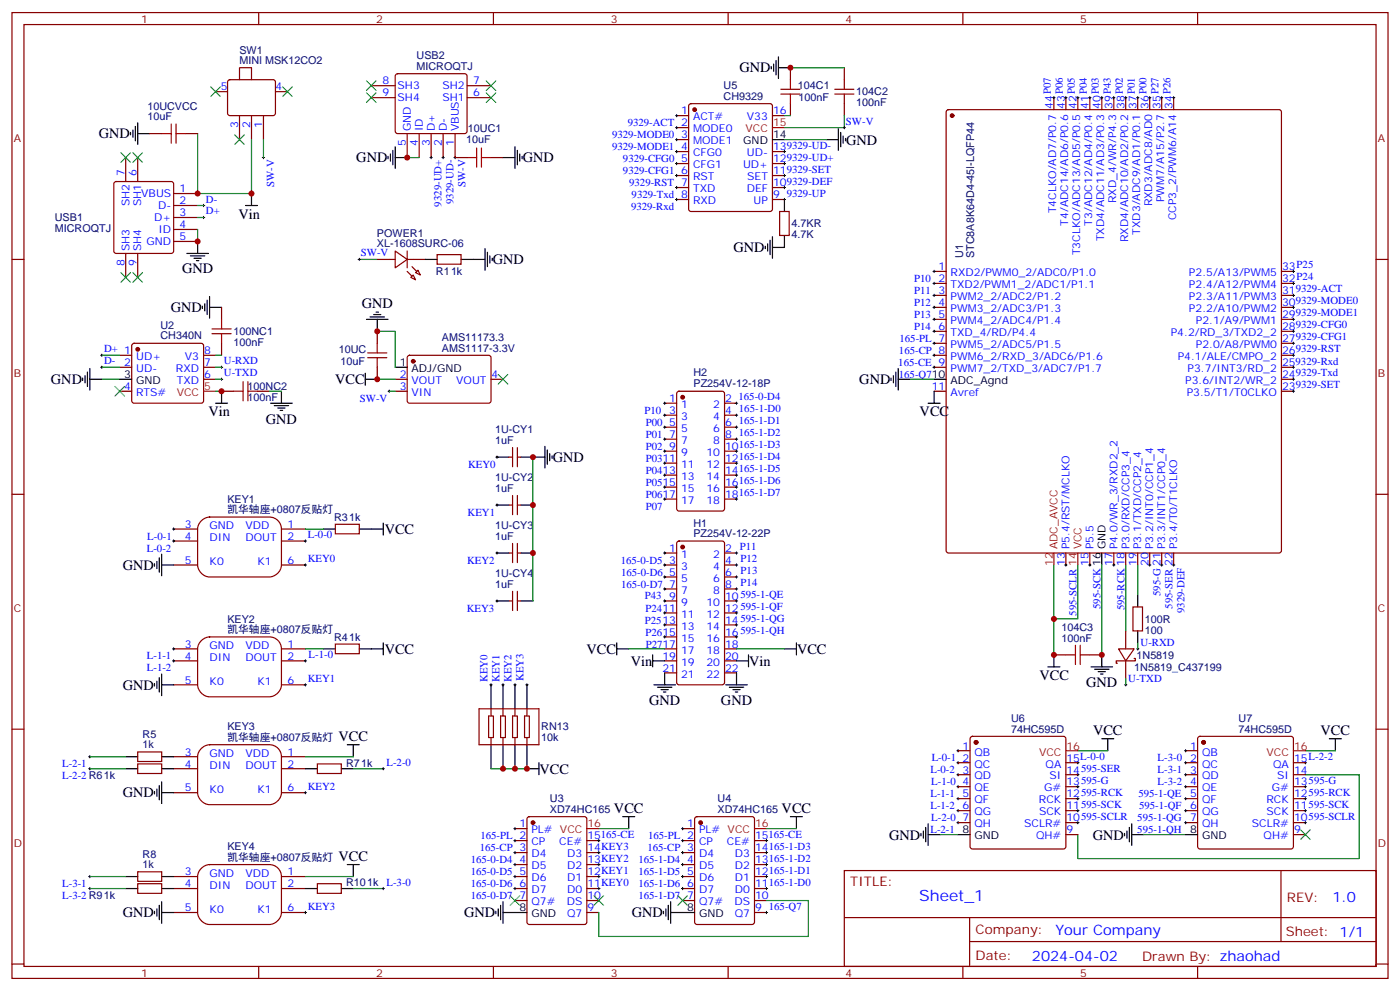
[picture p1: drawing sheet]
<svg xmlns="http://www.w3.org/2000/svg" width="412mm" height="292mm" viewBox="0 0 412 292" stroke-linecap="round" stroke-linejoin="round" font-family="sans-serif">
<defs><g id="words">
<text font-size="4.6" fill="#00f" x="270.8" y="265.3">Sheet_1</text>
<g font-size="4.2">
<text x="217.8" y="21.3">GND</text>
<text x="29.1" y="40.8">GND</text>
<text x="105" y="47.8">GND</text>
<text x="154" y="47.8">GND</text>
<text x="249.2" y="42.5">GND</text>
<text x="70.2" y="64.4">Vin</text>
<text x="145.2" y="77.8">GND</text>
<text x="216.1" y="74.3">GND</text>
<text x="53.6" y="80.3">GND</text>
<text x="50.3" y="91.9">GND</text>
<text x="106.5" y="90.8">GND</text>
<text x="15" y="113.1">GND</text>
<text x="98.7" y="113.1">VCC</text>
<text x="253.1" y="113.1">GND</text>
<text x="61.4" y="122.6">Vin</text>
<text x="78.3" y="124.7">GND</text>
<text x="270.9" y="122.6">VCC</text>
<text x="162.8" y="136">GND</text>
<text x="113.3" y="157.1">VCC</text>
<text x="36.2" y="167.7">GND</text>
<text x="113.3" y="192.4">VCC</text>
<text x="172.8" y="192.4">VCC</text>
<text x="185.8" y="196">Vin</text>
<text x="220.7" y="196">Vin</text>
<text x="234.8" y="192.5">VCC</text>
<text x="36.2" y="203">GND</text>
<text x="306.2" y="200.2">VCC</text>
<text x="320" y="202.3">GND</text>
<text x="191.2" y="207.7">GND</text>
<text x="212.4" y="207.7">GND</text>
<text x="99.7" y="218.1">VCC</text>
<text x="322" y="216.4">VCC</text>
<text x="389" y="216.4">VCC</text>
<text x="158.9" y="227.7">VCC</text>
<text x="36.2" y="234.8">GND</text>
<text x="180.9" y="239.3">VCC</text>
<text x="230.2" y="239.3">VCC</text>
<text x="261.9" y="247.2">GND</text>
<text x="321.9" y="247.2">GND</text>
<text x="99.7" y="253.4">VCC</text>
<text x="36.2" y="270">GND</text>
<text x="136.7" y="270.1">GND</text>
<text x="186.1" y="270.1">GND</text>
</g>
<g font-size="4.2" fill="#00f">
<text x="392.5" y="265.6">1.0</text>
<text x="310.9" y="275.1">Your Company</text>
<text x="304" y="282.9">2024-04-02</text>
</g>
<g font-size="3.9" fill="#800">
<text x="250.5" y="260.9">TITLE:</text>
<text x="379.1" y="265.6">REV:</text>
<text x="287.4" y="275.1">Company:</text>
<text x="378.7" y="275.7">Sheet: 1/1</text>
<text x="287.4" y="282.8">Date:</text>
<text x="336.4" y="282.8">Drawn By: zhaohad</text>
</g>
<g font-size="3.2" fill="#800">
<text x="41.6" y="6.7">1</text>
<text x="110.8" y="6.7">2</text>
<text x="179.9" y="6.7">3</text>
<text x="249.1" y="6.7">4</text>
<text x="318.2" y="6.7">5</text>
<text x="4.1" y="41.8">A</text>
<text x="405.9" y="41.8">A</text>
<text x="4.1" y="110.9">B</text>
<text x="405.9" y="110.9">B</text>
<text x="4.1" y="180.1">C</text>
<text x="405.9" y="180.1">C</text>
<text x="4.1" y="249.2">D</text>
<text x="405.9" y="249.2">D</text>
<text x="41.6" y="287.5">1</text>
<text x="110.8" y="287.5">2</text>
<text x="179.9" y="287.5">3</text>
<text x="249.1" y="287.5">4</text>
<text x="318.2" y="287.5">5</text>
</g>
<g font-size="3.2" fill="#000080">
<text x="70.5" y="15.8">SW1</text>
<text x="122.7" y="17.4">USB2</text>
<text x="70.5" y="18.9">MINI MSK12CO2</text>
<text x="122.7" y="20.6">MICROQTJ</text>
<text x="213.2" y="29.5">CH9329</text>
<text x="213.2" y="26.3">U5</text>
<text x="235" y="26.3">104C1</text>
<text x="235.2" y="29.9">100nF</text>
<text x="252.2" y="28.1">104C2</text>
<text x="43.4" y="35.5">10uF</text>
<text x="43.4" y="32.3">10UCVCC</text>
<text x="252.2" y="31.3">100nF</text>
<text x="137.8" y="38.7">10UC1</text>
<text x="137.4" y="42.2">10uF</text>
<text x="16.2" y="65.2">USB1</text>
<text x="16.2" y="68.4">MICROQTJ</text>
<text x="111.1" y="69.7">POWER1</text>
<text x="233.2" y="70.1">4.7K</text>
<text x="233.2" y="66.9">4.7KR</text>
<text x="111" y="72.8">XL-1608SURC-06</text>
<text x="283.8" y="76" transform="rotate(-90 283.8 76)">U1</text>
<text x="286.9" y="76" transform="rotate(-90 286.9 76)">STC8A8K64D4-45I-LQFP44</text>
<text x="128.4" y="81.1">R11k</text>
<text x="47.3" y="99.9">CH340N</text>
<text x="47.3" y="96.8">U2</text>
<text x="68.8" y="101.9">100nF</text>
<text x="68.8" y="98.7">100NC1</text>
<text x="130.2" y="100.4">AMS11173.3</text>
<text x="99.8" y="104">10UC</text>
<text x="100.3" y="107.5">10uF</text>
<text x="130.2" y="103.5">AMS1117-3.3V</text>
<text x="204.3" y="113.9">PZ254V-12-18P</text>
<text x="204.3" y="110.8">H2</text>
<text x="72.9" y="118.1">100nF</text>
<text x="72.9" y="114.8">100NC2</text>
<text x="145.8" y="130.7">1uF</text>
<text x="145.8" y="127.5">1U-CY1</text>
<text x="145.8" y="141.6">1U-CY2</text>
<text x="67" y="148">KEY1</text>
<text x="145.8" y="144.8">1uF</text>
<text x="67" y="151.2">凯华轴座+0807反贴灯</text>
<text x="98.4" y="153.4">R31k</text>
<text x="145.8" y="155.8">1U-CY3</text>
<text x="204.3" y="155">H1</text>
<text x="145.8" y="158.9">1uF</text>
<text x="204.3" y="158.2">PZ254V-12-22P</text>
<text x="145.8" y="173">1uF</text>
<text x="145.8" y="169.9">1U-CY4</text>
<text x="67" y="183.3">KEY2</text>
<text x="312.7" y="185.7">104C3</text>
<text x="337.3" y="183.3">100R</text>
<text x="67" y="186.4">凯华轴座+0807反贴灯</text>
<text x="98.4" y="188.7">R41k</text>
<text x="312.7" y="188.9">100nF</text>
<text x="337.3" y="186.5">100</text>
<text x="334.1" y="197.5">1N5819_C437199</text>
<text x="334.8" y="193.9">1N5819</text>
<text x="67" y="215">KEY3</text>
<text x="159.5" y="215">RN13</text>
<text x="297.8" y="215.7">74HC595D</text>
<text x="297.8" y="212.5">U6</text>
<text x="364.8" y="215.7">74HC595D</text>
<text x="364.8" y="212.5">U7</text>
<text x="42" y="220.3">1k</text>
<text x="42" y="217.2">R5</text>
<text x="67" y="218.2">凯华轴座+0807反贴灯</text>
<text x="159.5" y="218.2">10k</text>
<text x="102" y="225.7">R71k</text>
<text x="162" y="239.3">XD74HC165</text>
<text x="162" y="236">U3</text>
<text x="211.4" y="239.3">XD74HC165</text>
<text x="211.4" y="236">U4</text>
<text x="67" y="250.3">KEY4</text>
<text x="42" y="255.6">1k</text>
<text x="42" y="252.5">R8</text>
<text x="67" y="253.5">凯华轴座+0807反贴灯</text>
<text x="102" y="261">R101k</text>
</g>
<g font-size="3.2" fill="#00f">
<text x="65" y="26.6">5</text>
<text x="81.1" y="26.6">4</text>
<text x="112.6" y="24.9">8</text>
<text x="112.6" y="28.4">9</text>
<text x="117.1" y="26.3">SH3</text>
<text x="117.1" y="29.8">SH4</text>
<text x="130.3" y="29.8">SH1</text>
<text x="130.3" y="26.3">SH2</text>
<text x="139.3" y="28.4">6</text>
<text x="139.3" y="24.9">7</text>
<text x="200.7" y="33.7">1</text>
<text x="204.2" y="35.5">ACT#</text>
<text x="220" y="35.5">V33</text>
<text x="227.7" y="33.7">16</text>
<text x="310.1" y="32.1" transform="rotate(-90 310.1 32.1)">44P07</text>
<text x="313.6" y="32.1" transform="rotate(-90 313.6 32.1)">43P06</text>
<text x="317.1" y="32.1" transform="rotate(-90 317.1 32.1)">42P05</text>
<text x="320.7" y="32.1" transform="rotate(-90 320.7 32.1)">41P04</text>
<text x="324.2" y="32.1" transform="rotate(-90 324.2 32.1)">40P03</text>
<text x="327.7" y="32.1" transform="rotate(-90 327.7 32.1)">39P43</text>
<text x="331.3" y="32.1" transform="rotate(-90 331.3 32.1)">38P02</text>
<text x="334.8" y="32.1" transform="rotate(-90 334.8 32.1)">37P01</text>
<text x="338.3" y="32.1" transform="rotate(-90 338.3 32.1)">36P00</text>
<text x="341.8" y="32.1" transform="rotate(-90 341.8 32.1)">35P27</text>
<text x="345.4" y="32.1" transform="rotate(-90 345.4 32.1)">34P26</text>
<text x="70.2" y="37.8" transform="rotate(-90 70.2 37.8)">3</text>
<text x="73.7" y="37.8" transform="rotate(-90 73.7 37.8)">2</text>
<text x="77.3" y="37.8" transform="rotate(-90 77.3 37.8)">1</text>
<text x="121" y="38.6" transform="rotate(-90 121 38.6)">GND</text>
<text x="124.5" y="38.6" transform="rotate(-90 124.5 38.6)">ID</text>
<text x="128.1" y="38.6" transform="rotate(-90 128.1 38.6)">D+</text>
<text x="131.6" y="38.6" transform="rotate(-90 131.6 38.6)">D-</text>
<text x="135.1" y="38.6" transform="rotate(-90 135.1 38.6)">VBUS</text>
<text x="180.3" y="40.7">9329-MODE0</text>
<text x="184.9" y="37.1">9329-ACT 2</text>
<text x="200.7" y="40.7">3</text>
<text x="204.2" y="39">MODE0</text>
<text x="249.2" y="36.8">SW-V</text>
<text x="119.6" y="43.1" transform="rotate(-90 119.6 43.1)">5</text>
<text x="123.1" y="43.1" transform="rotate(-90 123.1 43.1)">4</text>
<text x="126.6" y="43.1" transform="rotate(-90 126.6 43.1)">3</text>
<text x="130.2" y="43.1" transform="rotate(-90 130.2 43.1)">2</text>
<text x="133.7" y="43.1" transform="rotate(-90 133.7 43.1)">1</text>
<text x="180.3" y="44.2">9329-MODE1</text>
<text x="183.5" y="47.7">9329-CFG0</text>
<text x="200.7" y="44.3">4</text>
<text x="200.7" y="47.8">5</text>
<text x="204.2" y="42.5">MODE1</text>
<text x="204.2" y="46">CFG0</text>
<text x="220" y="46">UD-</text>
<text x="227.7" y="47.8">129329-UD+</text>
<text x="227.7" y="44.3">139329-UD-</text>
<text x="36.7" y="51.7" transform="rotate(-90 36.7 51.7)">7</text>
<text x="40.2" y="51.7" transform="rotate(-90 40.2 51.7)">6</text>
<text x="183.5" y="51.3">9329-CFG1</text>
<text x="200.7" y="51.3">6</text>
<text x="204.2" y="49.6">CFG1</text>
<text x="204.2" y="53.1">RST</text>
<text x="218.9" y="49.6">UD+</text>
<text x="220.1" y="53.1">SET</text>
<text x="227.7" y="51.3">119329-SET</text>
<text x="41.6" y="58">VBUS</text>
<text x="52.9" y="56.6">1</text>
<text x="60.7" y="59.6">D-</text>
<text x="80.7" y="55" transform="rotate(-90 80.7 55)">SW-V</text>
<text x="137.2" y="55" transform="rotate(-90 137.2 55)">SW-V</text>
<text x="185.3" y="54.9">9329-RST 7</text>
<text x="186.1" y="58.3">9329-Txd 8</text>
<text x="204.2" y="56.6">TXD</text>
<text x="220" y="56.6">DEF</text>
<text x="227.7" y="58.4">9</text>
<text x="227.7" y="54.9">109329-DEF</text>
<text x="231.8" y="57.9">9329-UP</text>
<text x="328.8" y="59.8" transform="rotate(-90 328.8 59.8)">RXD_4/WR/P4.3</text>
<text x="342.9" y="59.5" transform="rotate(-90 342.9 59.5)">PWM7/A15/P2.7</text>
<text x="38.1" y="60.7" transform="rotate(-90 38.1 60.7)">SH2</text>
<text x="41.6" y="60.7" transform="rotate(-90 41.6 60.7)">SH1</text>
<text x="45.4" y="65.1">D+</text>
<text x="46.6" y="61.6">D-</text>
<text x="52.9" y="60.1">2</text>
<text x="52.9" y="63.7">3</text>
<text x="60.7" y="63.1">D+</text>
<text x="130.1" y="60.8" transform="rotate(-90 130.1 60.8)">9329-UD+</text>
<text x="133.6" y="60.1" transform="rotate(-90 133.6 60.1)">9329-UD-</text>
<text x="185.9" y="61.8">9329-Rxd</text>
<text x="204.2" y="60.1">RXD</text>
<text x="222" y="60.1">UP</text>
<text x="311.1" y="62.8" transform="rotate(-90 311.1 62.8)">T4CLKO/AD7/P0.7</text>
<text x="339.4" y="60.8" transform="rotate(-90 339.4 60.8)">RXD3/ADC8/AD0</text>
<text x="346.4" y="64.8" transform="rotate(-90 346.4 64.8)">CCP3_2/PWM6/A14</text>
<text x="46.7" y="68.6">ID</text>
<text x="52.9" y="67.2">4</text>
<text x="52.9" y="70.7">5</text>
<text x="314.7" y="66.5" transform="rotate(-90 314.7 66.5)">T4/ADC14/AD6/P0.6</text>
<text x="321.7" y="66.5" transform="rotate(-90 321.7 66.5)">T3/ADC12/AD4/P0.4</text>
<text x="325.3" y="71.1" transform="rotate(-90 325.3 71.1)">TXD4/ADC11/AD3/P0.3</text>
<text x="332.3" y="71.3" transform="rotate(-90 332.3 71.3)">RXD4/ADC10/AD2/P0.2</text>
<text x="335.8" y="69.1" transform="rotate(-90 335.8 69.1)">TXD3/ADC9/AD1/P0.1</text>
<text x="38.1" y="73.9" transform="rotate(-90 38.1 73.9)">SH3</text>
<text x="41.6" y="73.9" transform="rotate(-90 41.6 73.9)">SH4</text>
<text x="43.2" y="72.1">GND</text>
<text x="106.3" y="75.5">SW-V</text>
<text x="318.2" y="75.1" transform="rotate(-90 318.2 75.1)">T3CLKO/ADC13/AD5/P0.5</text>
<text x="36.7" y="78.4" transform="rotate(-90 36.7 78.4)">8</text>
<text x="40.2" y="78.4" transform="rotate(-90 40.2 78.4)">9</text>
<text x="269.3" y="83">P10</text>
<text x="276.5" y="79.6">1</text>
<text x="276.5" y="83.1">2</text>
<text x="280" y="81.3">RXD2/PWM0_2/ADC0/P1.0</text>
<text x="350.2" y="81.3">P2.5/A13/PWM5</text>
<text x="377.6" y="83.1">32P24</text>
<text x="377.6" y="79.6">33P25</text>
<text x="269.3" y="86.6">P11</text>
<text x="276.5" y="86.6">3</text>
<text x="280" y="84.8">TXD2/PWM1_2/ADC1/P1.1</text>
<text x="280" y="88.4">PWM2_2/ADC2/P1.2</text>
<text x="350.2" y="88.4">P2.3/A11/PWM3</text>
<text x="350.2" y="84.8">P2.4/A12/PWM4</text>
<text x="377.6" y="86.6">319329-ACT</text>
<text x="269.3" y="93.7">P13</text>
<text x="269.3" y="90.1">P12</text>
<text x="276.5" y="90.1">4</text>
<text x="276.5" y="93.7">5</text>
<text x="280" y="91.9">PWM3_2/ADC3/P1.3</text>
<text x="280" y="95.4">PWM4_2/ADC4/P1.4</text>
<text x="350.2" y="91.9">P2.2/A10/PWM2</text>
<text x="352.3" y="95.4">P2.1/A9/PWM1</text>
<text x="377.6" y="93.7">299329-MODE1</text>
<text x="377.6" y="90.1">309329-MODE0</text>
<text x="265" y="100.6">165-PL 7</text>
<text x="269.3" y="97.1">P14</text>
<text x="276.5" y="97.2">6</text>
<text x="280" y="99">TXD_4/RD/P4.4</text>
<text x="344.9" y="99">P4.2/RD_3/TXD2_2</text>
<text x="377.6" y="100.7">279329-CFG1</text>
<text x="377.6" y="97.2">289329-CFG0</text>
<text x="30.7" y="103.7">D+ 1</text>
<text x="30.7" y="107.2">D-</text>
<text x="36.6" y="107.8">2</text>
<text x="40.1" y="106">UD+</text>
<text x="54.5" y="106">V3</text>
<text x="60.1" y="107.8">7</text>
<text x="60.1" y="104.2">8</text>
<text x="66" y="107.2">U-RXD</text>
<text x="264.6" y="107.7">165-CE 9</text>
<text x="264.8" y="104.2">165-CP 8</text>
<text x="280" y="102.5">PWM5_2/ADC5/P1.5</text>
<text x="280" y="106">PWM6_2/RXD_3/ADC6/P1.6</text>
<text x="346.9" y="106">P4.1/ALE/CMPO_2</text>
<text x="352.3" y="102.5">P2.0/A8/PWM0</text>
<text x="377.6" y="107.8">259329-Rxd</text>
<text x="377.6" y="104.2">269329-RST</text>
<text x="40.1" y="109.5">UD-</text>
<text x="51.8" y="109.5">RXD</text>
<text x="52.1" y="113.1">TXD</text>
<text x="60.1" y="111.3">6</text>
<text x="66" y="110.8">U-TXD</text>
<text x="117.8" y="111.3">2</text>
<text x="121.2" y="113.1">VOUT</text>
<text x="134.4" y="113.1">VOUT</text>
<text x="144.8" y="111.3">4</text>
<text x="264.8" y="111.2">165-Q710</text>
<text x="280" y="109.5">PWM7_2/TXD_3/ADC7/P1.7</text>
<text x="349.1" y="113.1">P3.6/INT2/WR_2</text>
<text x="349.8" y="109.5">P3.7/INT3/RD_2</text>
<text x="377.6" y="111.3">249329-Txd</text>
<text x="36.6" y="114.8">4</text>
<text x="40.1" y="116.6">RTS#</text>
<text x="106" y="118.3">SW-V</text>
<text x="117.8" y="114.8">3</text>
<text x="121.2" y="116.6">VIN</text>
<text x="197.1" y="118.4">1</text>
<text x="213.6" y="118.4">2</text>
<text x="217.6" y="117.9">165-0-D4</text>
<text x="274.5" y="114.8">11</text>
<text x="280" y="116.6">Avref</text>
<text x="349.6" y="116.6">P3.5/T1/T0CLKO</text>
<text x="377.6" y="114.8">239329-SET</text>
<text x="189.8" y="121.8">P10</text>
<text x="190.2" y="125.4">P00</text>
<text x="197.1" y="121.9">3</text>
<text x="197.1" y="125.4">5</text>
<text x="200.6" y="120.1">1</text>
<text x="200.6" y="123.6">3</text>
<text x="210.1" y="123.6">4</text>
<text x="210.1" y="120.1">2</text>
<text x="213.6" y="125.4">6</text>
<text x="213.6" y="121.9">4</text>
<text x="217.6" y="124.8">165-1-D1</text>
<text x="217.7" y="121.3">165-1-D0</text>
<text x="190.2" y="128.9">P01</text>
<text x="197.1" y="128.9">7</text>
<text x="200.6" y="127.2">5</text>
<text x="200.6" y="130.7">7</text>
<text x="210.1" y="130.7">8</text>
<text x="210.1" y="127.2">6</text>
<text x="213.6" y="128.9">8</text>
<text x="217.6" y="128.3">165-1-D2</text>
<text x="137.9" y="137.7">KEY0</text>
<text x="190.2" y="132.5">P02</text>
<text x="190.2" y="136">P0311</text>
<text x="197.1" y="132.5">9</text>
<text x="200.6" y="134.2">9</text>
<text x="200.6" y="137.8">11</text>
<text x="208.1" y="137.8">12</text>
<text x="208.1" y="134.2">10</text>
<text x="213.6" y="136">12165-1-D4</text>
<text x="213.6" y="132.5">10165-1-D3</text>
<text x="190.2" y="139.5">P0413</text>
<text x="190.2" y="143">P0515</text>
<text x="200.6" y="141.3">13</text>
<text x="208.1" y="141.3">14</text>
<text x="213.6" y="143.1">16165-1-D6</text>
<text x="213.6" y="139.5">14165-1-D5</text>
<text x="190.2" y="146.6">P0617</text>
<text x="200.6" y="144.8">15</text>
<text x="200.6" y="148.3">17</text>
<text x="208.1" y="148.3">18</text>
<text x="208.1" y="144.8">16</text>
<text x="213.6" y="146.6">18165-1-D7</text>
<text x="54.4" y="155.4">3</text>
<text x="61.7" y="155.8">GND</text>
<text x="72.3" y="155.8">VDD</text>
<text x="84.7" y="155.4">1</text>
<text x="137.7" y="151.8">KEY1</text>
<text x="190.2" y="150.1">P07</text>
<text x="43.4" y="158.9">L-0-1</text>
<text x="54.4" y="158.9">4</text>
<text x="61.7" y="159.3">DIN</text>
<text x="72.3" y="159.3">DOUT</text>
<text x="84.7" y="158.9">2</text>
<text x="90.7" y="158.4">L-0-0</text>
<text x="217.9" y="161.8">P11</text>
<text x="315" y="161.7" transform="rotate(-90 315 161.7)">P5.4/RST/MCLKO</text>
<text x="322.1" y="161.7" transform="rotate(-90 322.1 161.7)">P5.5</text>
<text x="329.1" y="161.7" transform="rotate(-90 329.1 161.7)">P4.0/WR_3/RXD2_2</text>
<text x="332.7" y="161.7" transform="rotate(-90 332.7 161.7)">P3.0/RXD/CCP3_4</text>
<text x="336.2" y="161.7" transform="rotate(-90 336.2 161.7)">P3.1/TXD/CCP2_4</text>
<text x="339.7" y="161.7" transform="rotate(-90 339.7 161.7)">P3.2/INT0/CCP1_4</text>
<text x="343.3" y="161.7" transform="rotate(-90 343.3 161.7)">P3.3/INT1/CCP0_4</text>
<text x="346.8" y="161.7" transform="rotate(-90 346.8 161.7)">P3.4/T0/T1CLKO</text>
<text x="43.2" y="162.5">L-0-2</text>
<text x="54.4" y="166">5</text>
<text x="61.7" y="166.3">K0</text>
<text x="75.8" y="166.3">K1</text>
<text x="84.7" y="166">6</text>
<text x="90.7" y="165.5">KEY0</text>
<text x="137.6" y="165.9">KEY2</text>
<text x="182.8" y="166">165-0-D5</text>
<text x="197.1" y="162.5">1</text>
<text x="197.1" y="166">3</text>
<text x="200.6" y="164.2">1</text>
<text x="200.6" y="167.7">3</text>
<text x="210.1" y="167.7">4</text>
<text x="210.1" y="164.2">2</text>
<text x="213.6" y="166">4</text>
<text x="213.6" y="162.5">2</text>
<text x="218.2" y="165.4">P12</text>
<text x="313.6" y="166.7" transform="rotate(-90 313.6 166.7)">13</text>
<text x="320.7" y="166.7" transform="rotate(-90 320.7 166.7)">15</text>
<text x="327.7" y="166.7" transform="rotate(-90 327.7 166.7)">17</text>
<text x="334.8" y="166.7" transform="rotate(-90 334.8 166.7)">19</text>
<text x="338.3" y="166.7" transform="rotate(-90 338.3 166.7)">20</text>
<text x="183" y="169.5">165-0-D6</text>
<text x="183" y="173">165-0-D7</text>
<text x="197.1" y="169.5">5</text>
<text x="197.1" y="173">7</text>
<text x="200.6" y="171.3">5</text>
<text x="210.1" y="171.3">6</text>
<text x="213.6" y="173">8</text>
<text x="213.6" y="169.5">6</text>
<text x="218.2" y="168.9">P13</text>
<text x="218.2" y="172.5">P14</text>
<text x="189.9" y="176.5">P43</text>
<text x="197.1" y="176.6">9</text>
<text x="200.6" y="174.8">7</text>
<text x="200.6" y="178.3">9</text>
<text x="208.1" y="178.3">10</text>
<text x="210.1" y="174.8">8</text>
<text x="213.6" y="176.6">10595-1-QE</text>
<text x="324.2" y="179.4" transform="rotate(-90 324.2 179.4)">595-SCK 16</text>
<text x="331.2" y="179.7" transform="rotate(-90 331.2 179.7)">595-RCK 18</text>
<text x="341.8" y="175.5" transform="rotate(-90 341.8 175.5)">595-G 21</text>
<text x="345.3" y="179.2" transform="rotate(-90 345.3 179.2)">595-SER 22</text>
<text x="137.5" y="180.1">KEY3</text>
<text x="189.9" y="183.6">P2513</text>
<text x="190.1" y="180.2">P2411</text>
<text x="200.6" y="181.9">11</text>
<text x="200.6" y="185.4">13</text>
<text x="208.1" y="185.4">14</text>
<text x="208.1" y="181.9">12</text>
<text x="213.6" y="183.6">14595-1-QG</text>
<text x="213.6" y="180.1">12595-1-QF</text>
<text x="317.1" y="181.3" transform="rotate(-90 317.1 181.3)">595-SCLR 14</text>
<text x="348.9" y="180.5" transform="rotate(-90 348.9 180.5)">9329-DEF</text>
<text x="54.4" y="190.7">3</text>
<text x="61.7" y="191">GND</text>
<text x="72.3" y="191">VDD</text>
<text x="84.7" y="190.7">1</text>
<text x="190.1" y="187.2">P2615</text>
<text x="190.2" y="190.7">P2717</text>
<text x="200.6" y="188.9">15</text>
<text x="208.1" y="188.9">16</text>
<text x="213.6" y="190.7">18</text>
<text x="213.6" y="187.1">16595-1-QH</text>
<text x="336" y="190.2">U-RXD</text>
<text x="43.3" y="194.1">L-1-1</text>
<text x="43.3" y="197.7">L-1-2</text>
<text x="54.4" y="194.2">4</text>
<text x="61.7" y="194.6">DIN</text>
<text x="72.3" y="194.6">DOUT</text>
<text x="84.7" y="194.2">2</text>
<text x="90.9" y="193.7">L-1-0</text>
<text x="195.1" y="194.2">19</text>
<text x="195.1" y="197.7">21</text>
<text x="200.6" y="192.4">17</text>
<text x="200.6" y="196">19</text>
<text x="208.1" y="196">20</text>
<text x="208.1" y="192.4">18</text>
<text x="213.6" y="197.7">22</text>
<text x="213.6" y="194.2">20</text>
<text x="54.4" y="201.3">5</text>
<text x="61.7" y="201.6">K0</text>
<text x="75.8" y="201.6">K1</text>
<text x="84.7" y="201.3">6</text>
<text x="90.7" y="200.7">KEY1</text>
<text x="143.6" y="200.8" transform="rotate(-90 143.6 200.8)">KEY0</text>
<text x="147.1" y="200.8" transform="rotate(-90 147.1 200.8)">KEY1</text>
<text x="150.6" y="200.8" transform="rotate(-90 150.6 200.8)">KEY2</text>
<text x="154.2" y="200.6" transform="rotate(-90 154.2 200.6)">KEY3</text>
<text x="200.6" y="199.5">21</text>
<text x="208.1" y="199.5">22</text>
<text x="332.4" y="200.8">U-TXD</text>
<text x="283.6" y="220.7">1</text>
<text x="350.6" y="220.7">1</text>
<text x="18.3" y="225.9">L-2-1</text>
<text x="54.4" y="222.4">3</text>
<text x="54.4" y="226">4</text>
<text x="61.7" y="226.3">DIN</text>
<text x="61.7" y="222.8">GND</text>
<text x="72.3" y="222.8">VDD</text>
<text x="72.3" y="226.3">DOUT</text>
<text x="84.7" y="222.4">1</text>
<text x="84.7" y="226">2</text>
<text x="113.8" y="225.5">L-2-0</text>
<text x="274.1" y="227.7">L-0-2</text>
<text x="274.4" y="224.2">L-0-1</text>
<text x="283.6" y="224.2">2</text>
<text x="283.6" y="227.7">3</text>
<text x="287.1" y="222.4">QB</text>
<text x="287.1" y="226">QC</text>
<text x="308" y="226">QA</text>
<text x="314.1" y="227.7">14595-SER</text>
<text x="314.1" y="224.2">15L-0-0</text>
<text x="341" y="224.1">L-3-0</text>
<text x="341" y="227.7">L-3-1</text>
<text x="350.6" y="224.2">2</text>
<text x="350.6" y="227.7">3</text>
<text x="354.1" y="222.4">QB</text>
<text x="354.1" y="226">QC</text>
<text x="375" y="226">QA</text>
<text x="381.2" y="227.7">14</text>
<text x="381.2" y="224.2">15L-2-2</text>
<text x="18.3" y="229.4">L-2-2 R61k</text>
<text x="54.4" y="233">5</text>
<text x="61.7" y="233.4">K0</text>
<text x="75.8" y="233.4">K1</text>
<text x="84.7" y="233">6</text>
<text x="90.7" y="232.5">KEY2</text>
<text x="274.3" y="231.2">L-1-0</text>
<text x="283.6" y="231.2">4</text>
<text x="287.1" y="229.5">QD</text>
<text x="287.1" y="233">QE</text>
<text x="307.6" y="233">G#</text>
<text x="309.2" y="229.5">SI</text>
<text x="314.1" y="231.2">13595-G</text>
<text x="341" y="231.2">L-3-2</text>
<text x="350.6" y="231.2">4</text>
<text x="354.1" y="229.5">QD</text>
<text x="354.1" y="233">QE</text>
<text x="374.6" y="233">G#</text>
<text x="376.2" y="229.5">SI</text>
<text x="381.2" y="231.2">13595-G</text>
<text x="274.1" y="234.7">L-1-1</text>
<text x="274.1" y="238.2">L-1-2</text>
<text x="283.6" y="234.8">5</text>
<text x="283.6" y="238.3">6</text>
<text x="287.1" y="236.5">QF</text>
<text x="306" y="236.5">RCK</text>
<text x="314.1" y="238.3">11595-SCK</text>
<text x="314.1" y="234.8">12595-RCK</text>
<text x="335.4" y="234.8">595-1-QE</text>
<text x="335.5" y="238.3">595-1-QF</text>
<text x="350.6" y="234.8">5</text>
<text x="350.6" y="238.3">6</text>
<text x="354.1" y="236.5">QF</text>
<text x="373.1" y="236.5">RCK</text>
<text x="381.2" y="238.3">11595-SCK</text>
<text x="381.2" y="234.8">12595-RCK</text>
<text x="153" y="243.6">1</text>
<text x="156.5" y="245.4">PL# VCC</text>
<text x="202.4" y="243.6">1</text>
<text x="205.9" y="245.4">PL# VCC</text>
<text x="274.1" y="245.3">L-2-1</text>
<text x="274.3" y="241.8">L-2-0</text>
<text x="283.6" y="241.8">7</text>
<text x="287.1" y="240.1">QG</text>
<text x="287.1" y="243.6">QH</text>
<text x="301.7" y="243.6">SCLR#</text>
<text x="306.1" y="240.1">SCK</text>
<text x="314.1" y="245.4">9</text>
<text x="314.1" y="241.8">10595-SCLR</text>
<text x="335" y="241.8">595-1-QG</text>
<text x="335" y="245.4">595-1-QH</text>
<text x="350.6" y="241.8">7</text>
<text x="354.1" y="240.1">QG</text>
<text x="354.1" y="243.6">QH</text>
<text x="368.7" y="243.6">SCLR#</text>
<text x="373.1" y="240.1">SCK</text>
<text x="381.2" y="245.4">9</text>
<text x="381.2" y="241.8">10595-SCLR</text>
<text x="141.3" y="250.6">165-CP 3</text>
<text x="141.5" y="247.1">165-PL 2</text>
<text x="156.5" y="248.9">CP</text>
<text x="164.7" y="248.9">CE#</text>
<text x="173" y="250.6">14KEY3</text>
<text x="173" y="247.1">15165-CE</text>
<text x="190.7" y="250.6">165-CP 3</text>
<text x="190.9" y="247.1">165-PL 2</text>
<text x="205.9" y="248.9">CP</text>
<text x="214.1" y="248.9">CE#</text>
<text x="222.4" y="250.6">14165-1-D3</text>
<text x="222.4" y="247.1">15165-CE</text>
<text x="305.2" y="247.1">QH#</text>
<text x="372.2" y="247.1">QH#</text>
<text x="54.4" y="257.7">3</text>
<text x="84.7" y="257.7">1</text>
<text x="138.7" y="254.1">165-0-D4</text>
<text x="138.7" y="257.6">165-0-D5</text>
<text x="153" y="254.2">4</text>
<text x="153" y="257.7">5</text>
<text x="156.5" y="252.4">D4</text>
<text x="156.5" y="255.9">D5</text>
<text x="167.1" y="255.9">D2</text>
<text x="167.1" y="252.4">D3</text>
<text x="173" y="257.7">12KEY1</text>
<text x="173" y="254.2">13KEY2</text>
<text x="188.1" y="254.1">165-1-D4</text>
<text x="188.1" y="257.6">165-1-D5</text>
<text x="202.4" y="254.2">4</text>
<text x="202.4" y="257.7">5</text>
<text x="205.9" y="252.4">D4</text>
<text x="205.9" y="255.9">D5</text>
<text x="216.5" y="255.9">D2</text>
<text x="216.5" y="252.4">D3</text>
<text x="222.4" y="257.7">12165-1-D1</text>
<text x="222.4" y="254.2">13165-1-D2</text>
<text x="18.3" y="261.2">L-3-1</text>
<text x="54.4" y="261.2">4</text>
<text x="61.7" y="261.6">DIN</text>
<text x="61.7" y="258.1">GND</text>
<text x="72.3" y="258.1">VDD</text>
<text x="72.3" y="261.6">DOUT</text>
<text x="84.7" y="261.2">2</text>
<text x="113.8" y="260.7">L-3-0</text>
<text x="138.7" y="261.2">165-0-D6</text>
<text x="153" y="261.2">6</text>
<text x="156.5" y="259.5">D6</text>
<text x="156.5" y="263">D7</text>
<text x="167.1" y="263">D0</text>
<text x="167.1" y="259.5">D1</text>
<text x="173" y="261.2">11KEY0</text>
<text x="188.1" y="261.2">165-1-D6</text>
<text x="202.4" y="261.2">6</text>
<text x="205.9" y="259.5">D6</text>
<text x="205.9" y="263">D7</text>
<text x="216.5" y="263">D0</text>
<text x="216.5" y="259.5">D1</text>
<text x="222.4" y="261.2">11165-1-D0</text>
<text x="18.3" y="264.7">L-3-2 R91k</text>
<text x="54.4" y="268.3">5</text>
<text x="61.7" y="268.6">K0</text>
<text x="75.8" y="268.6">K1</text>
<text x="84.7" y="268.3">6</text>
<text x="90.7" y="267.8">KEY3</text>
<text x="138.7" y="264.7">165-0-D7</text>
<text x="153" y="264.8">7</text>
<text x="156.5" y="266.5">Q7#</text>
<text x="166.9" y="266.5">DS</text>
<text x="173" y="268.3">9</text>
<text x="173" y="264.8">10</text>
<text x="188.1" y="264.7">165-1-D7</text>
<text x="202.4" y="264.8">7</text>
<text x="205.9" y="266.5">Q7#</text>
<text x="216.3" y="266.5">DS</text>
<text x="222.4" y="268.3">9</text>
<text x="222.4" y="264.8">10</text>
<text x="226.5" y="267.8">165-Q7</text>
<text x="167" y="270.1">Q7</text>
<text x="216.4" y="270.1">Q7</text>
</g>
<g font-size="3.2" fill="#f00">
<text x="219.6" y="39">VCC</text>
<text x="227.7" y="37.2">15</text>
<text x="52.1" y="116.6">VCC</text>
<text x="60.1" y="114.8">5</text>
<text x="311.5" y="161.7" transform="rotate(-90 311.5 161.7)">ADC_AVCC</text>
<text x="318.6" y="161.7" transform="rotate(-90 318.6 161.7)">VCC</text>
<text x="310.1" y="166.7" transform="rotate(-90 310.1 166.7)">12</text>
<text x="314.1" y="220.7">16</text>
<text x="381.2" y="220.7">16</text>
<text x="306.1" y="222.4">VCC</text>
<text x="373.1" y="222.4">VCC</text>
<text x="173" y="243.6">16</text>
<text x="222.4" y="243.6">16</text>
</g>
<g font-size="3.2">
<text x="227.7" y="40.7">14</text>
<text x="219" y="42.5">GND</text>
<text x="117.8" y="107.8">1</text>
<text x="36.6" y="111.3">3</text>
<text x="40.1" y="113.1">GND</text>
<text x="121.2" y="109.5">ADJ/GND</text>
<text x="280" y="113.1">ADC_Agnd</text>
<text x="325.6" y="161.7" transform="rotate(-90 325.6 161.7)">GND</text>
<text x="283.6" y="245.4">8</text>
<text x="350.6" y="245.4">8</text>
<text x="287.1" y="247.1">GND</text>
<text x="354.1" y="247.1">GND</text>
<text x="153" y="268.3">8</text>
<text x="202.4" y="268.3">8</text>
<text x="156.5" y="270.1">GND</text>
<text x="205.9" y="270.1">GND</text>
</g>
</g></defs>
<g fill="none" stroke="#870000" stroke-width=".35">
<path d="M3.5 3.7h405.4v284.3h-405.4zM7.1 7.2h398.2v277.3h-398.2zM76.2 3.7v3.5M145.3 3.7v3.5M214.5 3.7v3.5M232.8 19.9v3.6M248.7 19.9v3.6M283.6 3.7v3.5M352.8 3.7v3.5M44.1 39.3h3.5M54.7 39.3h3.5M63.5 27h3.5"/>
<path d="M67.3 23.7l.4-.2h12.7l.5 .2 .2 .5v9.4l-.7 .4h-12.9l-.5-.7v-9.1zM70.6 23.5v-3.6h3.5v3.6M70.6 34v7.1M74.1 34v7.1M77.6 34v7.1M81.1 27h3.6M109.4 28.8h7M109.4 25.2h7M116.7 21.9l.4-.2h19.8l.5 .2 .2 .5v16.2l-.3 .5-.4 .2h-19.8l-.5-.2-.2-.5v-16.2zM119.9 39.3v7.1M123.5 39.3v7.1M127 39.3v7.1"/>
<path d="M130.5 39.3v7.1M134.1 39.3v7.1h3.5M137.6 28.8h7M137.6 25.2h7M199.3 34h3.5M199.3 37.6h3.5M203.1 30.7l.5-.2h23.2l.5 .2 .2 .5v30.4l-.2 .5-.5 .2h-23.2l-.5-.3-.3-.4v-30.4zM227.5 34h3.6M232.8 30.5v3.5M248.7 30.5v3.5M278.9 32.5l.5-.2h97.4l.5 .2 .2 .5v129.1l-.3 .5-.4 .2h-97.4l-.5-.2-.2-.5v-129.1zM310.4 28.8v3.5"/>
<path d="M314 28.8v3.5M317.5 28.8v3.5M321 28.8v3.5M324.6 28.8v3.5M328.1 28.8v3.5M331.6 28.8v3.5M335.1 28.8v3.5M338.7 28.8v3.5M342.2 28.8v3.5M345.7 28.8v3.5M33.7 53.7l.5-.3h16.2l.5 .3 .3 .5v19.7l-.3 .5-.5 .2h-16.2l-.5-.2-.2-.5v-19.7zM37 46.4v7"/>
<path d="M40.6 46.4v7M51.2 57h7M144.6 46.4h3.6M199.3 41.1h3.5M199.3 44.6h3.5M199.3 48.2h3.5M199.3 51.7h3.5M199.3 55.2h3.5M199.3 58.7h3.5M227.5 44.6h3.6M227.5 48.2h3.6M227.5 51.7h3.6"/>
<path d="M227.5 55.2h3.6M227.5 58.7h3.6M3.5 76.4h3.6M37 74.6v7.1M40.6 74.6v7.1M51.2 60.5h7M51.2 64h7M51.2 67.6h7M51.2 71.1h7M111.1 76.4h5.3M116.4 73.9l3.5 2.5-3.5 2.4zM119.9 76.4h5.3"/>
<path d="M119.9 73.9v4.9M123.1 79.6l.7 1.4-1.4-.7zM128.8 75h7v2.8h-7zM229.7 62.3h2.8v7h-2.8zM275.2 79.9h3.5M377.5 79.9h3.5M405.3 76.4h3.6M65.3 90.5v3.5M111.1 97.5v3.6M121 81.7l.7-.7 .7 1.4zM275.2 83.4h3.5M275.2 87h3.5"/>
<path d="M275.2 90.5h3.5M275.2 94h3.5M275.2 97.5h3.5M377.5 83.4h3.5M377.5 87h3.5M377.5 90.5h3.5M377.5 94h3.5M377.5 97.5h3.5M35.3 104.6h3.5M35.3 108.1h3.5M35.3 115.2h3.5M39 101.3l.5-.2h19.8l.5 .2 .2 .5v16.2l-.3 .5-.4 .2h-19.8l-.5-.2-.2-.5v-16.2z"/>
<path d="M60 104.6h3.5M60 108.1h3.5M60 111.7h3.5M65.3 115.2h3.5M65.3 101.1v3.5M75.8 115.2h3.6M111.1 108.1v3.6M116.4 115.2h3.5M116.4 111.7h3.5M120.2 104.8l.4-.2 23.6 .1 .4 .6v13l-.7 .4-23.5-.1-.5-.6v-12.7zM144.6 111.7h3.6M195.8 118.7h3.5"/>
<path d="M199.6 115.4l.4-.2h12.7l.7 .4v34.2l-.4 .6-13 .1-.6-.5-.1-34.1zM213.4 118.7h3.6M275.2 101.1h3.5M275.2 104.6h3.5M275.2 108.1h3.5M275.2 115.2h3.5M377.5 101.1h3.5M377.5 104.6h3.5M377.5 108.1h3.5M377.5 115.2h3.5M377.5 111.7h3.5M149.9 134.6h1.1"/>
<path d="M151 131.8v5.6M152.4 131.8v5.6M152.4 134.6h1.1M195.8 122.2h3.5M195.8 125.8h3.5M195.8 139.9h3.5M195.8 129.3h3.5M195.8 136.3h3.5M195.8 132.8h3.5M213.4 122.2h3.6M213.4 125.8h3.6M213.4 139.9h3.6"/>
<path d="M213.4 129.3h3.6M213.4 136.3h3.6M213.4 132.8h3.6M3.5 145.5h3.6M51.2 155.8h7M51.2 159.3h7M59.4 153.3a3.6 3.6 0 0 1 2.3-1.1h17.7a3.5 3.5 0 0 1 3.5 3.6v10.5a3.8 3.8 0 0 1-3.5 3.6h-17.7a3.8 3.8 0 0 1-3.5-3.6v-10.5a3.5 3.5 0 0 1 1.2-2.5zM82.9 155.8h7.1M82.9 159.3h7.1M98.8 154.3h7v2.9h-7zM149.9 148.7h1.1M151 145.9v5.6"/>
<path d="M151 160v5.6M152.4 145.9v5.6M152.4 160v5.6M152.4 148.7h1.1M195.8 146.9h3.5M195.8 143.4h3.5M199.6 159.5l.4-.2h12.7l.7 .4v41.2l-.4 .7h-13l-.6-.4-.1-41.2zM213.4 146.9h3.6M213.4 143.4h3.6M405.3 145.5h3.6M51.2 166.3h7M82.9 166.3h7.1"/>
<path d="M149.9 162.8h1.1M149.9 176.9h1.1M151 174.1v5.6M152.4 174.1v5.6M152.4 162.8h1.1M152.4 176.9h1.1M195.8 166.3h3.5M195.8 162.8h3.5M195.8 176.9h3.5M195.8 169.9h3.5M195.8 173.4h3.5M213.4 166.3h3.6"/>
<path d="M213.4 162.8h3.6M213.4 176.9h3.6M213.4 169.9h3.6M213.4 173.4h3.6M314 162.8v3.5M321 162.8v3.5M328.1 162.8v3.5M331.6 162.8v3.5M333.7 178.7h2.8v7h-2.8zM335.1 162.8v3.5M338.7 162.8v3.5M342.2 162.8v3.5"/>
<path d="M345.7 162.8v3.5M51.2 191h7M51.2 194.6h7M59.4 188.5a3.6 3.6 0 0 1 2.3-1h17.7a3.5 3.5 0 0 1 3.5 3.5v10.6a3.8 3.8 0 0 1-3.5 3.5h-17.7a3.8 3.8 0 0 1-3.5-3.5v-10.6a3.5 3.5 0 0 1 1.2-2.5zM82.9 191h7.1M82.9 194.6h7.1M98.8 189.6h7v2.8h-7zM195.8 191h3.5M195.8 194.6h3.5M195.8 198.1h3.5M195.8 187.5h3.5M195.8 184h3.5"/>
<path d="M195.8 180.4h3.5M213.4 191h3.6M213.4 194.6h3.6M213.4 198.1h3.6M213.4 187.5h3.6M213.4 184h3.6M213.4 180.4h3.6M310.4 192.8h3.6M321 192.8h3.6M329.5 191h4.6l-2.5 3.6zM331.6 185.7v5.3M331.6 194.6v5.2"/>
<path d="M334.1 193.9h.3v.7h-5.6v.7h.3M3.5 214.7h3.6M51.2 201.6h7M82.9 201.6h7.1M141.1 208.7h17.6v10.6h-17.6zM143.9 210.8h1.4v6.3h-1.4zM144.6 208.7v2.1M144.6 217.1v2.2M147.5 210.8h1.4v6.3h-1.4zM148.2 208.7v2.1M148.2 217.1v2.2M151 210.8h1.4v6.3h-1.4z"/>
<path d="M151.7 208.7v2.1M151.7 217.1v2.2M154.5 210.8h1.4v6.3h-1.4zM155.2 208.7v2.1M155.2 217.1v2.2M286 217l.5-.2h26.8l.5 .2 .2 .5v31.7l-.3 .5-.4 .2h-26.8l-.5-.2-.2-.5v-31.7zM353 217l.5-.2h26.8l.5 .2 .2 .5v31.7l-.2 .5-.5 .2h-26.8l-.5-.2-.2-.5v-31.7zM405.3 214.7h3.6M40.6 221.4h7v2.8h-7zM40.6 224.9h7v2.8h-7zM51.2 222.8h7M51.2 226.3h7"/>
<path d="M51.2 233.4h7M59.4 220.3a3.6 3.6 0 0 1 2.3-1h17.7a3.5 3.5 0 0 1 3.5 3.5v10.6a3.8 3.8 0 0 1-3.5 3.5h-17.7a3.8 3.8 0 0 1-3.5-3.5v-10.6a3.5 3.5 0 0 1 1.2-2.5zM82.9 222.8h7.1M82.9 226.3h7.1M82.9 233.4h7.1M93.5 224.9h7v2.8h-7zM282.2 221h3.6M282.2 224.5h3.6M282.2 228.1h3.6M282.2 231.6h3.6M282.2 235.1h3.6M282.2 238.7h3.6"/>
<path d="M314 224.5h3.5M314 228.1h3.5M314 231.6h3.5M314 235.1h3.5M314 238.7h3.5M349.2 221h3.6M349.2 224.5h3.6M349.2 228.1h3.6M349.2 231.6h3.6M349.2 235.1h3.6M349.2 238.7h3.6M381 224.5h3.5"/>
<path d="M381 228.1h3.5M381 231.6h3.5M381 235.1h3.5M381 238.7h3.5M40.6 256.6h7v2.9h-7zM51.2 258.1h7M59.4 255.6a3.6 3.6 0 0 1 2.3-1.1h17.7a3.5 3.5 0 0 1 3.5 3.6v10.5a3.8 3.8 0 0 1-3.5 3.6h-17.7a3.8 3.8 0 0 1-3.5-3.6v-10.5a3.5 3.5 0 0 1 1.2-2.5zM82.9 258.1h7.1M151.7 243.9h3.5M151.7 247.5h3.5M151.7 251h3.5M151.7 254.5h3.5"/>
<path d="M151.7 258.1h3.5M155.5 240.6l.4-.2h16.3l.6 .4 .1 30.7-.5 .6-16.5 .1-.6-.5-.1-30.6zM172.9 247.5h3.5M172.9 251h3.5M172.9 254.5h3.5M172.9 258.1h3.5M201.1 243.9h3.5M201.1 247.5h3.5M201.1 251h3.5M201.1 254.5h3.5M201.1 258.1h3.5M204.8 240.6l.5-.2h16.2l.7 .4v30.7l-.4 .6-16.5 .1-.6-.5-.1-30.6z"/>
<path d="M222.2 247.5h3.6M222.2 251h3.6M222.2 254.5h3.6M222.2 258.1h3.6M248.7 256.3h156.6v28.2h-156.6zM282.2 242.2h3.6M314 242.2h3.5M314 245.7h3.5M349.2 242.2h3.6M377.3 256.3v20.9M381 242.2h3.5M381 245.7h3.5"/>
<path d="M40.6 260.2h7v2.8h-7zM51.2 261.6h7M51.2 268.6h7M82.9 261.6h7.1M82.9 268.6h7.1M93.5 260.2h7v2.8h-7zM151.7 261.6h3.5M151.7 265.1h3.5M172.9 261.6h3.5M172.9 265.1h3.5M172.9 268.6h3.5M201.1 261.6h3.5"/>
<path d="M201.1 265.1h3.5M222.2 261.6h3.6M222.2 265.1h3.6M222.2 268.6h3.6M248.7 270.1h156.5M285.6 277.2h119.6M285.6 270.1v14.2M3.5 283.8h3.6M76.2 284.5v3.5M145.3 284.5v3.5M214.5 284.5v3.5M283.6 284.5v3.5"/>
<path d="M352.8 284.5v3.5M405.3 283.8h3.6"/>
</g>
<g fill="#870000" stroke="#870000" stroke-width=".35">
<path d="M121.4 78.5l1.4 1.4z"/>
<path d="M119.9 79.9l1.5 1.4z"/>
<circle cx="280.5" cy="34" r=".53"/>
<circle cx="40.6" cy="102.8" r=".53"/>
<circle cx="121.7" cy="106.4" r=".53"/>
<circle cx="157" cy="242.2" r=".53"/>
<circle cx="206.4" cy="242.2" r=".53"/>
<circle cx="204.6" cy="32.3" r=".53"/>
<circle cx="287.5" cy="218.5" r=".53"/>
<circle cx="354.5" cy="218.5" r=".53"/>
<circle cx="201.1" cy="161" r=".53"/>
<circle cx="201.1" cy="116.9" r=".53"/>
</g>
<g fill="none" stroke="#000" stroke-width=".35">
<path d="M227.2 19.6v.7M227.9 18.9v2.1M228.6 17.8v4.2M229.3 19.9h3.5M229.3 16.8v6.3M38.5 39v.7M39.2 38.3v2.1M39.9 37.2v4.3M40.6 39.3h3.5M40.6 36.2v6.3M246.9 37.9v6.4M247.6 39v4.2"/>
<path d="M74.1 57v3.5M114.3 46v.7M115 45.3v2.1M115.7 44.3v4.2M116.4 46.4h3.5M116.4 43.2v6.4M148.2 46.4h3.5M151.7 43.2v6.4M152.4 44.3v4.2M153.1 45.3v2.1M153.8 46v.7M227.5 41.1h3.6"/>
<path d="M231.1 58.7v3.6M243.4 41.1h3.5M248.4 40v2.2M249.1 40.7v.8M55 74.6h6.4M56.1 75.3h4.2M57.1 76h2.2M57.9 76.7h.7M58.2 71.1v3.5M72.3 60.5h3.5M125.2 76.4h3.6M135.8 76.4h7.1"/>
<path d="M142.9 73.2v6.4M143.6 74.3v4.2M144.3 75.3v2.1M145 76v.7M225.4 72.5v.7M226.1 71.8v2.1M226.8 70.7v4.3M227.5 69.7v6.3M231.1 69.3v3.5h-3.6M59.6 90.1v.7M60.3 89.4v2.1M61 88.4v4.2"/>
<path d="M61.7 90.5h3.6M61.7 87.3v6.4M107.9 94h6.4M109 93.3h4.2M110.1 92.6h2.1M110.8 91.9h.7M111.1 94v3.5M24.3 111.3v.7M25 110.6v2.1M25.8 109.5v4.3M26.5 111.7h3.5M26.5 108.5v6.3"/>
<path d="M35.3 111.7h3.5M63.5 118.7h3.5M65.3 115.2v3.5M79.7 118.7h6.4M80.8 119.4h4.2M82.9 115.2v3.5M107.6 111.7h3.5M107.6 109.9v3.5M116.4 108.1h3.5M262.5 111.3v.7M263.2 110.6v2.1M263.9 109.5v4.3"/>
<path d="M264.6 111.7h3.5M264.6 108.5v6.3M273.4 118.7h3.5M275.2 111.7h3.5M275.2 115.2v3.5M81.8 120.1h2.2M82.5 120.8h.8M146.4 134.6h3.5M153.5 134.6h7M160.5 131.4v6.4M161.2 132.5v4.2M161.9 133.5v2.1"/>
<path d="M162.6 134.2v.7M95.2 155.8h3.6M105.8 155.8h7.1M112.9 154v3.5M146.4 148.7h3.5M153.5 148.7h3.5M45.5 166v.7M46.2 165.3v2.1M46.9 164.2v4.3M47.6 166.3h3.6M47.6 163.2v6.3M146.4 162.8h3.5"/>
<path d="M146.4 176.9h3.5M153.5 162.8h3.5M153.5 176.9h3.5M324.6 162.8v3.5M335.1 175.2v3.5M46.9 199.5v4.2M47.6 198.4v6.4M95.2 191h3.6M105.8 191h7.1M112.9 189.3v3.5M181.7 191h3.5M181.7 189.3v3.5"/>
<path d="M192.3 194.6h3.5M192.3 192.8v3.5M195.8 198.1v3.5M217 194.6h3.5M217 198.1v3.5M220.5 192.8v3.5M231.1 191h3.5M234.6 189.3v3.5M308.7 196.3h3.5M310.4 192.8v3.5M321.4 196.3h6.3M322.4 197h4.3"/>
<path d="M323.5 197.7h2.1M324.2 198.4h.7M324.6 192.8v3.5M335.1 185.7v3.6M45.5 201.3v.7M46.2 200.6v2.1M47.6 201.6h3.6M102.3 219.3h3.5M104.1 219.3v3.5M144.6 201.6v7.1M144.6 219.3v7M148.2 201.6v7.1"/>
<path d="M148.2 219.3v7M151.7 201.6v7.1M151.7 219.3v7M155.2 219.3v7h3.5M155.2 201.6v7.1M192.6 201.6h6.4M193.7 202.3h4.2M194.7 203h2.1M195.4 203.7h.7M213.8 201.6h6.3M214.8 202.3h4.3M215.9 203h2.1"/>
<path d="M216.6 203.7h.7M324.6 217.5h3.5M326.3 217.5v3.5M391.6 217.5h3.5M393.3 217.5v3.5M37 222.8h3.6M37 226.3h3.6M45.5 233v.7M46.2 232.3v2.1M46.9 231.2v4.3M47.6 222.8h3.6M47.6 226.3h3.6"/>
<path d="M47.6 230.2v6.3M47.6 233.4h3.6M90 226.3h3.5M100.5 226.3h3.6M158.7 224.5v3.6M37 258.1h3.6M47.6 258.1h3.6M102.3 254.5h3.5M104.1 254.5v3.6M183.4 240.4h3.6M185.2 240.4v3.5M232.8 240.4h3.6"/>
<path d="M234.6 240.4v3.5M271.3 245.4v.7M272 244.7v2.1M272.7 243.6v4.2M273.4 245.7h3.5M273.4 242.5v6.4M282.2 245.7h3.6M331.3 245.4v.7M332 244.7v2.1M332.7 243.6v4.2M333.4 245.7h3.5M333.4 242.5v6.4"/>
<path d="M349.2 245.7h3.6M37 261.6h3.6M45.5 268.3v.7M46.2 267.6v2.1M46.9 266.5v4.3M47.6 268.6h3.6M47.6 261.6h3.6M47.6 265.5v6.3M90 261.6h3.5M100.5 261.6h3.6M146 268.3v.7M146.8 267.6v2.1"/>
<path d="M147.5 266.5v4.3M148.2 268.6h7M148.2 265.5v6.3M195.4 268.3v.7M196.1 267.6v2.1M196.8 266.5v4.3M197.6 268.6h7M197.6 265.5v6.3"/>
</g>
<path d="M227.5 37.6h3.6M60 115.2h3.5M310.4 162.8v3.5M317.5 162.8v3.5M314 221h3.5M381 221h3.5M172.9 243.9h3.5M222.2 243.9h3.6" fill="none" stroke="#f00" stroke-width=".35"/>
<g fill="none" stroke="#3c3" stroke-width=".35">
<path d="M62.1 25.6l2.8 2.8M64.9 25.6l-2.8 2.8M69.1 39.7l2.9 2.8M72 39.7l-2.9 2.8M83.3 25.6l2.8 2.8M86.1 25.6l-2.8 2.8M107.9 23.8l2.9 2.8M107.9 27.3l2.9 2.9M110.8 23.8l-2.9 2.8M110.8 27.3l-2.9 2.9M143.2 23.8l2.8 2.8M143.2 27.3l2.8 2.9"/>
<path d="M146 23.8l-2.8 2.8M146 27.3l-2.8 2.9M35.6 45l2.9 2.8M38.5 45l-2.9 2.8M39.2 45l2.8 2.8M42 45l-2.8 2.8M35.6 80.3l2.9 2.8M38.5 80.3l-2.9 2.8M39.2 80.3l2.8 2.8M42 80.3l-2.8 2.8M33.9 113.8l2.8 2.8M36.7 113.8l-2.8 2.8"/>
<path d="M146.8 110.2l2.8 2.9M149.6 110.2l-2.8 2.9M383.1 244.3l2.8 2.8M385.9 244.3l-2.8 2.8M150.3 263.7l2.8 2.8M153.1 263.7l-2.8 2.8M175 263.7l2.8 2.8M177.8 263.7l-2.8 2.8M199.7 263.7l2.8 2.8M202.5 263.7l-2.8 2.8"/>
</g>
<g fill="none" stroke="#008700" stroke-width=".35">
<path d="M232.8 19.9h15.9M58.2 39.3v17.7h15.9v-15.9M231.1 34h1.7M248.7 34v3.6h-17.6M77.6 41.1v5.3M119.9 46.4h3.6M231.1 41.1h12.3M58.2 67.6v3.5M58.2 64h1.8M58.2 60.5h1.8M105.8 76.4h5.3M111.1 97.5h5.3v10.6"/>
<path d="M30 111.7h5.3M30 104.6h5.3M30 108.1h5.3M63.5 111.7h1.8M63.5 104.6h1.8M63.5 108.1h1.8M63.5 115.2h1.8M79.4 115.2h3.5M111.1 111.7h5.3M114.7 115.2h1.7M268.1 111.7h7.1M157 134.6v42.3"/>
<path d="M90 155.8h5.2M310.4 166.3v26.5M317.5 166.3v15.9h-7.1M324.6 166.3v26.5M331.6 166.3v19.4M335.1 166.3v8.9M90 191h5.2M185.2 191h10.6M217 191h14.1M331.6 199.8v1.8M335.1 189.3v1.7M26.5 226.3h10.5"/>
<path d="M26.5 222.8h10.5M90 222.8h14.1M104.1 226.3h8.8M144.6 226.3h10.6M317.5 221h8.8M384.5 228.1h15.9v24.7h-82.9v-7.1M384.5 221h8.8M26.5 258.1h10.5M90 258.1h14.1M176.4 243.9h8.8M225.8 243.9h8.8M276.9 245.7h5.3"/>
<path d="M336.9 245.7h12.3M26.5 261.6h10.5M104.1 261.6h8.8M225.8 265.1h12.3v10.6h-61.7v-7.1"/>
</g>
<g fill="none" stroke="#000" stroke-width=".29">
<path d="M199 37.6h.7M199 34h.7M199.3 33.7v.7M199.3 37.2v.7M248.4 37.6h.7M248.7 37.2v.7M310.1 28.8h.7M310.4 28.4v.7M313.6 28.8h.7M314 28.4v.7M317.1 28.8h.8M317.5 28.4v.7"/>
<path d="M320.7 28.8h.7M321 28.4v.7M324.2 28.8h.7M324.6 28.4v.7M327.7 28.8h.7M328.1 28.4v.7M331.3 28.8h.7M331.6 28.4v.7M334.8 28.8h.7M335.1 28.4v.7M338.3 28.8h.7M338.7 28.4v.7"/>
<path d="M341.8 28.8h.7M342.2 28.4v.7M345.4 28.8h.7M345.7 28.4v.7M77.3 46.4h.7M77.6 46v.7M126.6 46.4h.8M127 46v.7M130.2 46.4h.7M130.5 46v.7M133.7 46.4h.7M134.1 46v.7"/>
<path d="M199 55.2h.7M199 58.7h.7M199 48.2h.7M199 44.6h.7M199 41.1h.7M199 51.7h.7M199.3 40.7v.8M199.3 44.3v.7M199.3 47.8v.7M199.3 51.3v.7M199.3 54.9v.7M199.3 58.4v.7"/>
<path d="M230.7 55.2h.7M230.7 58.7h.7M230.7 48.2h.7M230.7 44.6h.7M230.7 51.7h.7M231.1 44.3v.7M231.1 47.8v.7M231.1 51.3v.7M231.1 54.9v.7M231.1 58.4v.7M59.6 64h.7M59.6 60.5h.7"/>
<path d="M60 60.1v.8M60 63.7v.7M105.5 76.4h.7M105.8 76v.7M274.8 79.9h.7M275.2 79.6v.7M380.6 79.9h.8M381 79.6v.7M274.8 87h.7M274.8 90.5h.7M274.8 94h.7M274.8 97.5h.7"/>
<path d="M274.8 83.4h.7M275.2 83.1v.7M275.2 86.6v.7M275.2 90.1v.7M275.2 93.7v.7M275.2 97.2v.7M380.6 87h.8M380.6 90.5h.8M380.6 94h.8M380.6 97.5h.8M380.6 83.4h.8M381 83.1v.7"/>
<path d="M381 86.6v.7M381 90.1v.7M381 93.7v.7M381 97.2v.7M29.6 104.6h.7M29.6 108.1h.7M30 104.2v.8M30 107.8v.7M64.9 108.1h.7M64.9 111.7h.7M65.3 107.8v.7M65.3 111.3v.7"/>
<path d="M114.3 115.2h.7M114.7 114.8v.7M195.4 118.7h.7M195.8 118.4v.7M216.6 118.7h.7M217 118.4v.7M274.8 104.6h.7M274.8 108.1h.7M274.8 101.1h.7M275.2 100.7v.7M275.2 104.2v.8M275.2 107.8v.7"/>
<path d="M380.6 104.6h.8M380.6 108.1h.8M380.6 111.7h.8M380.6 115.2h.8M380.6 101.1h.8M381 100.7v.7M381 104.2v.8M381 107.8v.7M381 111.3v.7M381 114.8v.7M146 134.6h.8M146.4 134.2v.7"/>
<path d="M195.4 122.2h.7M195.4 125.8h.7M195.4 129.3h.7M195.4 132.8h.7M195.4 136.3h.7M195.4 139.9h.7M195.8 121.9v.7M195.8 125.4v.7M195.8 128.9v.7M195.8 132.5v.7M195.8 136v.7M195.8 139.5v.7"/>
<path d="M216.6 122.2h.7M216.6 125.8h.7M216.6 129.3h.7M216.6 132.8h.7M216.6 136.3h.7M216.6 139.9h.7M217 121.9v.7M217 125.4v.7M217 128.9v.7M217 132.5v.7M217 136v.7M217 139.5v.7"/>
<path d="M50.8 159.3h.7M50.8 155.8h.7M51.2 155.4v.7M51.2 158.9v.7M89.6 159.3h.7M90 158.9v.7M146 148.7h.8M146.4 148.3v.7M195.4 143.4h.7M195.4 146.9h.7M195.8 143.1v.7M195.8 146.6v.7"/>
<path d="M216.6 143.4h.7M216.6 146.9h.7M217 143.1v.7M217 146.6v.7M89.6 166.3h.7M90 166v.7M146 162.8h.8M146 176.9h.8M146.4 162.5v.7M146.4 176.6v.7M195.4 166.3h.7M195.4 162.8h.7"/>
<path d="M195.4 176.9h.7M195.4 173.4h.7M195.4 169.9h.7M195.8 162.5v.7M195.8 166v.7M195.8 169.5v.7M195.8 173v.7M195.8 176.6v.7M216.6 166.3h.7M216.6 162.8h.7M216.6 176.9h.7M216.6 173.4h.7"/>
<path d="M216.6 169.9h.7M217 162.5v.7M217 166v.7M217 169.5v.7M217 173v.7M217 176.6v.7M313.6 166.3h.7M314 166v.7M320.7 166.3h.7M321 166v.7M327.7 166.3h.7M328.1 166v.7"/>
<path d="M338.3 166.3h.7M338.7 166v.7M341.8 166.3h.7M342.2 166v.7M345.4 166.3h.7M345.7 166v.7M50.8 191h.7M50.8 194.6h.7M51.2 190.7v.7M51.2 194.2v.7M89.6 194.6h.7M90 194.2v.7"/>
<path d="M195.4 180.4h.7M195.4 184h.7M195.4 187.5h.7M195.8 180.1v.7M195.8 183.6v.7M195.8 187.1v.8M216.6 180.4h.7M216.6 184h.7M216.6 187.5h.7M217 180.1v.7M217 183.6v.7M217 187.1v.8"/>
<path d="M334.8 191h.7M335.1 190.7v.7M89.6 201.6h.7M90 201.3v.7M144.3 201.6h.7M144.6 201.3v.7M147.8 201.6h.7M148.2 201.3v.7M151.3 201.6h.7M151.7 201.3v.7M154.9 201.6h.7M155.2 201.3v.7"/>
<path d="M331.3 201.6h.7M331.6 201.3v.7M26.1 222.8h.7M26.1 226.3h.7M26.5 222.4v.7M26.5 226v.7M89.6 233.4h.7M90 233v.7M112.5 226.3h.7M112.9 226v.7M281.9 228.1h.7M281.9 224.5h.7"/>
<path d="M281.9 221h.7M281.9 231.6h.7M281.9 235.1h.7M281.9 238.7h.7M282.2 220.7v.7M282.2 224.2v.7M282.2 227.7v.7M282.2 231.2v.8M282.2 234.8v.7M282.2 238.3v.7M317.1 228.1h.8M317.1 224.5h.8"/>
<path d="M317.1 231.6h.8M317.1 235.1h.8M317.1 238.7h.8M317.5 224.2v.7M317.5 227.7v.7M317.5 231.2v.8M317.5 234.8v.7M317.5 238.3v.7M348.9 228.1h.7M348.9 224.5h.7M348.9 221h.7M348.9 231.6h.7"/>
<path d="M348.9 235.1h.7M348.9 238.7h.7M349.2 220.7v.7M349.2 224.2v.7M349.2 227.7v.7M349.2 231.2v.8M349.2 234.8v.7M349.2 238.3v.7M384.2 224.5h.7M384.2 231.6h.7M384.2 235.1h.7M384.2 238.7h.7"/>
<path d="M384.5 224.2v.7M384.5 231.2v.8M384.5 234.8v.7M384.5 238.3v.7M26.1 258.1h.7M26.5 257.7v.7M151.3 258.1h.7M151.3 254.5h.7M151.3 251h.7M151.3 243.9h.7M151.3 247.5h.7M151.7 243.6v.7"/>
<path d="M151.7 247.1v.7M151.7 250.6v.8M151.7 254.2v.7M151.7 257.7v.7M176 258.1h.7M176 254.5h.7M176 251h.7M176 247.5h.7M176.4 247.1v.7M176.4 250.6v.8M176.4 254.2v.7M176.4 257.7v.7"/>
<path d="M200.7 258.1h.7M200.7 254.5h.7M200.7 251h.7M200.7 243.9h.7M200.7 247.5h.7M201.1 243.6v.7M201.1 247.1v.7M201.1 250.6v.8M201.1 254.2v.7M201.1 257.7v.7M225.4 258.1h.7M225.4 254.5h.7"/>
<path d="M225.4 251h.7M225.4 247.5h.7M225.8 247.1v.7M225.8 250.6v.8M225.8 254.2v.7M225.8 257.7v.7M281.9 242.2h.7M282.2 241.8v.7M317.1 242.2h.8M317.5 241.8v.7M348.9 242.2h.7M349.2 241.8v.7"/>
<path d="M384.2 242.2h.7M384.5 241.8v.7M26.1 261.6h.7M26.5 261.2v.7M89.6 268.6h.7M90 268.3v.7M112.5 261.6h.7M112.9 261.2v.7M151.3 261.6h.7M151.7 261.2v.7M176 261.6h.7M176.4 261.2v.7"/>
<path d="M200.7 261.6h.7M201.1 261.2v.7M225.4 268.6h.7M225.4 261.6h.7M225.8 261.2v.7M225.8 268.3v.7"/>
</g>
<g fill="none" stroke="#a10000" stroke-width=".35">
<path d="M47.6 39.3h2.8M50.4 36.5v5.7M51.9 36.5v5.7M51.9 39.3h2.8M230 27.7h5.7M230 26.3h5.7M232.8 23.5v2.8M232.8 27.7v2.8M245.9 27.7h5.6M245.9 26.3h5.6M248.7 23.5v2.8M248.7 27.7v2.8"/>
<path d="M137.6 46.4h2.8M140.4 43.6v5.6M141.8 43.6v5.6M141.8 46.4h2.8M62.4 96.8h5.7M62.4 98.2h5.7M65.3 94v2.8M65.3 98.2v2.9M68.8 115.2h2.8M71.6 112.4v5.6M73 112.4v5.6M73 115.2h2.8"/>
<path d="M108.3 103.9h5.6M108.3 105.3h5.6M111.1 101.1v2.8M111.1 105.3v2.8M314 192.8h2.8M316.8 190v5.6M318.2 192.8h2.8M318.2 190v5.6"/>
</g>
<g fill="#c00">
<circle cx="58.2" cy="71.1" r=".88"/>
<circle cx="58.2" cy="57" r=".88"/>
<circle cx="74.1" cy="57" r=".88"/>
<circle cx="65.3" cy="115.2" r=".88"/>
<circle cx="155.2" cy="226.3" r=".88"/>
<circle cx="148.2" cy="226.3" r=".88"/>
<circle cx="151.7" cy="226.3" r=".88"/>
<circle cx="157" cy="134.6" r=".88"/>
<circle cx="157" cy="148.7" r=".88"/>
<circle cx="157" cy="162.8" r=".88"/>
<circle cx="119.9" cy="46.4" r=".88"/>
<circle cx="111.1" cy="97.5" r=".88"/>
<circle cx="111.1" cy="111.7" r=".88"/>
<circle cx="232.8" cy="19.9" r=".88"/>
<circle cx="310.4" cy="182.2" r=".88"/>
<circle cx="310.4" cy="192.8" r=".88"/>
<circle cx="324.6" cy="192.8" r=".88"/>
</g>
<use href="#words"/>
</svg>
